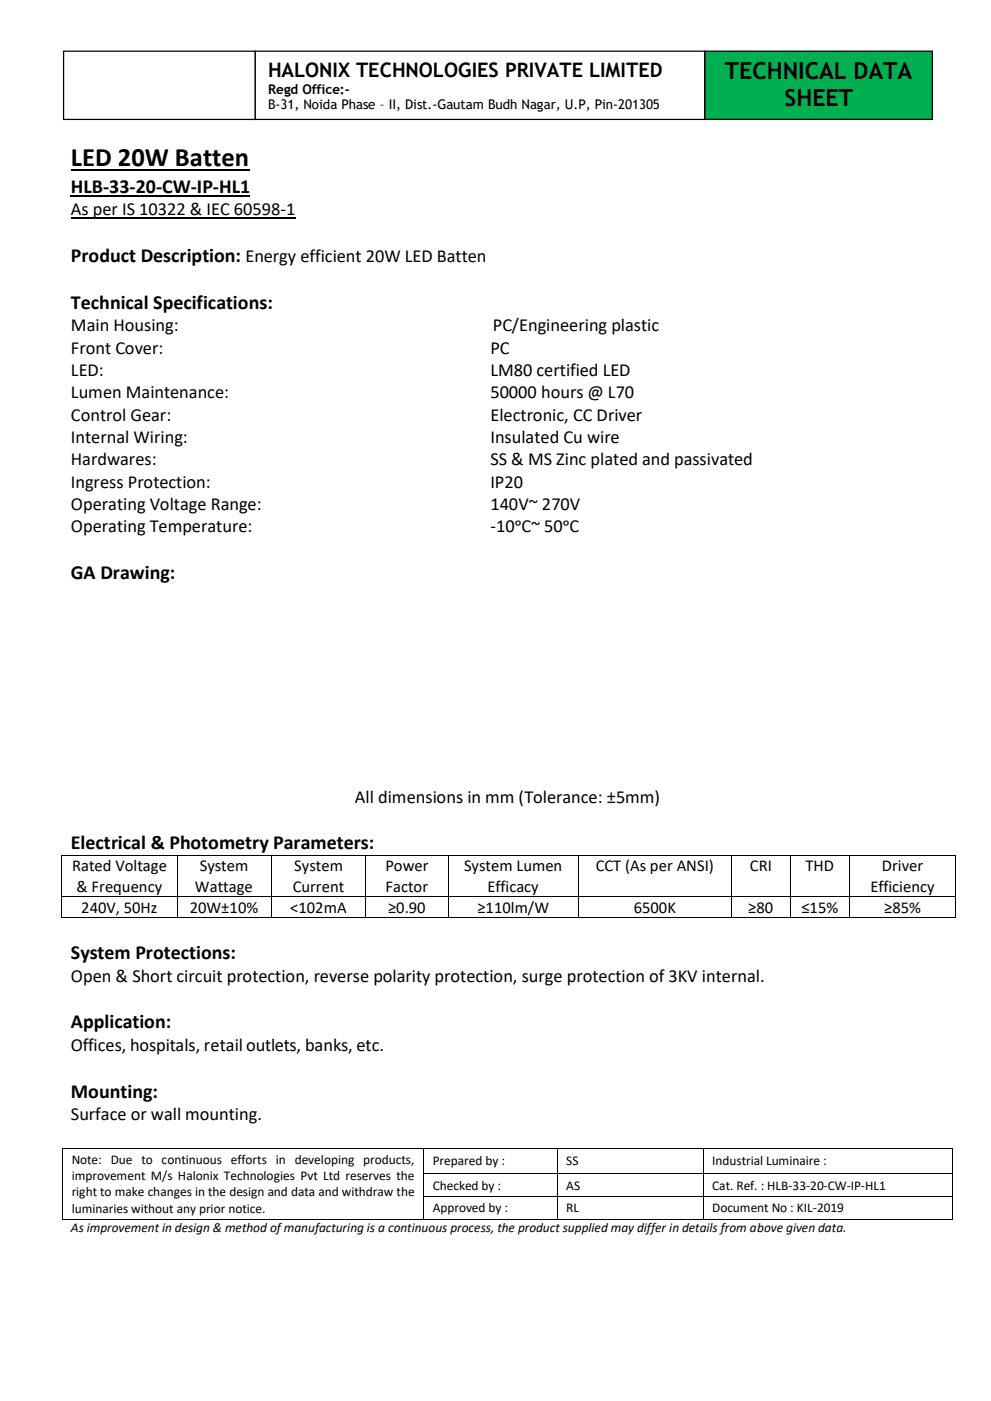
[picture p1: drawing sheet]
<svg xmlns="http://www.w3.org/2000/svg" width="210mm" height="297mm" viewBox="0 0 210 297" stroke-linecap="round" stroke-linejoin="round" font-family="sans-serif">
<defs><g id="words">
<text font-size="5.6" x="15" y="35.3">LED 20W Batten</text>
<g font-size="5">
<text x="153.7" y="16.7">TECHNICAL DATA</text>
<text x="166.3" y="22.4">SHEET</text>
</g>
<g font-size="4.2">
<text x="56.8" y="16.3">HALONIX TECHNOLOGIES PRIVATE LIMITED</text>
<text x="15" y="40.9">HLB-33-20-CW-IP-HL1</text>
<text x="15" y="55.5">Product Description: Energy efficient 20W LED Batten</text>
<text x="15" y="65.4">Technical Specifications:</text>
<text x="15" y="122.7">GA Drawing:</text>
<text x="15" y="180">Electrical &amp; Photometry Parameters:</text>
<text x="15" y="203.3">System Protections:</text>
<text x="15" y="218">Application:</text>
<text x="15" y="232.6">Mounting:</text>
</g>
<g font-size="3.9">
<text x="15" y="45.6">As per IS 10322 &amp; IEC 60598-1</text>
<text x="15" y="70.2">Main Housing:</text>
<text x="104.5" y="70.2">PC/Engineering plastic</text>
<text x="15" y="74.9">Front Cover:</text>
<text x="103.9" y="74.9">PC</text>
<text x="15" y="79.7">LED:</text>
<text x="103.9" y="79.7">LM80 certified LED</text>
<text x="15" y="84.4">Lumen Maintenance:</text>
<text x="15" y="89.2">Control Gear:</text>
<text x="103.9" y="84.4">50000 hours @ L70</text>
<text x="103.9" y="89.2">Electronic, CC Driver</text>
<text x="15" y="93.9">Internal Wiring:</text>
<text x="103.9" y="93.9">Insulated Cu wire</text>
<text x="15" y="98.6">Hardwares:</text>
<text x="103.9" y="98.6">SS &amp; MS Zinc plated and passivated</text>
<text x="15" y="103.4">Ingress Protection:</text>
<text x="103.9" y="103.4">IP20</text>
<text x="15" y="108.1">Operating Voltage Range:</text>
<text x="15" y="112.8">Operating Temperature:</text>
<text x="103.9" y="108.1">140V~ 270V</text>
<text x="103.9" y="112.8">-10ᵒC~ 50ᵒC</text>
<text x="75.2" y="170.1">All dimensions in mm (Tolerance: ±5mm)</text>
<text x="15" y="208.1">Open &amp; Short circuit protection, reverse polarity protection, surge protection of 3KV internal.</text>
<text x="15" y="222.7">Offices, hospitals, retail outlets, banks, etc.</text>
<text x="15" y="237.4">Surface or wall mounting.</text>
</g>
<g font-size="3.5">
<text x="15.3" y="184.6">Rated Voltage</text>
<text x="42.3" y="184.6">System</text>
<text x="62.4" y="184.6">System</text>
<text x="81.7" y="184.6">Power</text>
<text x="98.4" y="184.6">System Lumen</text>
<text x="126.3" y="184.6">CCT (As per ANSI)</text>
<text x="159" y="184.6">CRI</text>
<text x="170.8" y="184.6">THD</text>
<text x="186.9" y="184.6">Driver</text>
<text x="16.2" y="189">&amp; Frequency</text>
<text x="41.3" y="189">Wattage</text>
<text x="62" y="189">Current</text>
<text x="81.7" y="189">Factor</text>
<text x="103.3" y="189">Efficacy</text>
<text x="184.5" y="189">Efficiency</text>
<text x="17.2" y="193.4">240V, 50Hz</text>
<text x="40.2" y="193.4">20W±10%</text>
<text x="61.5" y="193.4">&lt;102mA</text>
<text x="82.3" y="193.4">≥0.90</text>
<text x="101.2" y="193.4">≥110lm/W</text>
<text x="134.3" y="193.4">6500K</text>
<text x="158.6" y="193.4">≥80</text>
<text x="169.9" y="193.4">≤15%</text>
<text x="187.4" y="193.4">≥85%</text>
</g>
<g font-size="2.8">
<text x="56.8" y="19.9">Regd Office:-</text>
<text x="56.8" y="23.2">B-31, Noida Phase – II, Dist.-Gautam Budh Nagar, U.P, Pin-201305</text>
<text x="15.2" y="246.6">Note: Due to continuous efforts in developing products,</text>
<text x="15.2" y="250.1">improvement M/s Halonix Technologies Pvt Ltd reserves the</text>
<text x="91.7" y="247">Prepared by :</text>
<text x="120" y="247">SS</text>
<text x="151" y="247">Industrial Luminaire :</text>
<text x="15.2" y="253.5">right to make changes in the design and data and withdraw the</text>
<text x="15.2" y="257">luminaries without any prior notice.</text>
<text x="91.7" y="252.1">Checked by :</text>
<text x="91.7" y="257">Approved by :</text>
<text x="120" y="252.1">AS</text>
<text x="120" y="257">RL</text>
<text x="151" y="252.1">Cat. Ref. : HLB-33-20-CW-IP-HL1</text>
<text x="151" y="257">Document No : KIL-2019</text>
<text x="15" y="261.1">As improvement in design &amp; method of manufacturing is a continuous process, the product supplied may differ in details from above given data.</text>
</g>
</g></defs>
<path d="M15 36.1h37.8" fill="none" stroke="#000" stroke-width=".38"/>
<path d="M15 41.5h38" fill="none" stroke="#000" stroke-width=".3"/>
<path d="M15 46.2h47.6" fill="none" stroke="#000" stroke-width=".25"/>
<g fill="#000">
<path d="M13 181.1h.2v.2h-.2z" fill-rule="evenodd"/>
<path d="M13 181.1h.2v.2h-.2z" fill-rule="evenodd"/>
<path d="M13 189.9h.2v.2h-.2z" fill-rule="evenodd"/>
<path d="M13 194.4h.2v.2h-.2z" fill-rule="evenodd"/>
<path d="M13 194.4h.2v.2h-.2z" fill-rule="evenodd"/>
<path d="M37.5 181.1h.1v.2h-.1z" fill-rule="evenodd"/>
<path d="M37.5 189.9h.1v.2h-.1z" fill-rule="evenodd"/>
<path d="M37.5 194.4h.1v.2h-.1z" fill-rule="evenodd"/>
<path d="M57.5 181.1h.1v.2h-.1z" fill-rule="evenodd"/>
<path d="M57.5 189.9h.1v.2h-.1z" fill-rule="evenodd"/>
<path d="M57.5 194.4h.1v.2h-.1z" fill-rule="evenodd"/>
<path d="M77.5 181.1h.2v.2h-.2z" fill-rule="evenodd"/>
<path d="M77.5 189.9h.2v.2h-.2z" fill-rule="evenodd"/>
<path d="M77.5 194.4h.2v.2h-.2z" fill-rule="evenodd"/>
<path d="M95 181.1h.1v.2h-.1z" fill-rule="evenodd"/>
<path d="M95 189.9h.1v.2h-.1z" fill-rule="evenodd"/>
<path d="M95 194.4h.1v.2h-.1z" fill-rule="evenodd"/>
<path d="M122.5 181.1h.2v.2h-.2z" fill-rule="evenodd"/>
<path d="M122.5 189.9h.2v.2h-.2z" fill-rule="evenodd"/>
<path d="M122.5 194.4h.2v.2h-.2z" fill-rule="evenodd"/>
<path d="M155 181.1h.2v.2h-.2z" fill-rule="evenodd"/>
<path d="M155 189.9h.2v.2h-.2z" fill-rule="evenodd"/>
<path d="M155 194.4h.2v.2h-.2z" fill-rule="evenodd"/>
<path d="M167.5 181.1h.2v.2h-.2z" fill-rule="evenodd"/>
<path d="M167.5 189.9h.2v.2h-.2z" fill-rule="evenodd"/>
<path d="M167.5 194.4h.2v.2h-.2z" fill-rule="evenodd"/>
<path d="M180 181.1h.2v.2h-.2z" fill-rule="evenodd"/>
<path d="M180 189.9h.2v.2h-.2z" fill-rule="evenodd"/>
<path d="M180 194.4h.2v.2h-.2z" fill-rule="evenodd"/>
<path d="M202.5 181.1h.2v.2h-.2z" fill-rule="evenodd"/>
<path d="M202.5 181.1h.2v.2h-.2z" fill-rule="evenodd"/>
<path d="M202.5 189.9h.2v.2h-.2z" fill-rule="evenodd"/>
<path d="M202.5 194.4h.2v.2h-.2z" fill-rule="evenodd"/>
<path d="M202.5 194.4h.2v.2h-.2z" fill-rule="evenodd"/>
<path d="M13.2 243.2h.2v.2h-.2z" fill-rule="evenodd"/>
<path d="M13.2 243.2h.2v.2h-.2z" fill-rule="evenodd"/>
<path d="M13.2 248.7h.2v.1h-.2z" fill-rule="evenodd"/>
<path d="M13.2 253.6h.2v.1h-.2z" fill-rule="evenodd"/>
<path d="M13.2 258.3h.2v.2h-.2z" fill-rule="evenodd"/>
<path d="M13.2 258.3h.2v.2h-.2z" fill-rule="evenodd"/>
<path d="M89.7 243.2h.2v.2h-.2z" fill-rule="evenodd"/>
<path d="M89.7 248.7h.2v.1h-.2z" fill-rule="evenodd"/>
<path d="M89.7 253.6h.2v.1h-.2z" fill-rule="evenodd"/>
<path d="M89.7 258.3h.2v.2h-.2z" fill-rule="evenodd"/>
<path d="M118.1 243.2h.2v.2h-.2z" fill-rule="evenodd"/>
<path d="M118.1 248.7h.2v.1h-.2z" fill-rule="evenodd"/>
<path d="M118.1 253.6h.2v.1h-.2z" fill-rule="evenodd"/>
<path d="M118.1 258.3h.2v.2h-.2z" fill-rule="evenodd"/>
<path d="M149 243.2h.1v.2h-.1z" fill-rule="evenodd"/>
<path d="M149 248.7h.1v.1h-.1z" fill-rule="evenodd"/>
<path d="M149 253.6h.1v.1h-.1z" fill-rule="evenodd"/>
<path d="M149 258.3h.1v.2h-.1z" fill-rule="evenodd"/>
<path d="M201.8 243.2h.1v.2h-.1z" fill-rule="evenodd"/>
<path d="M201.8 243.2h.1v.2h-.1z" fill-rule="evenodd"/>
<path d="M201.8 248.7h.1v.1h-.1z" fill-rule="evenodd"/>
<path d="M201.8 253.6h.1v.1h-.1z" fill-rule="evenodd"/>
<path d="M201.8 258.3h.1v.2h-.1z" fill-rule="evenodd"/>
<path d="M201.8 258.3h.1v.2h-.1z" fill-rule="evenodd"/>
</g>
<g fill="none" stroke="#000" stroke-width=".21">
<path d="M13.1 181.3v8.6M13.1 190.1v4.3M13.2 181.2h24.3M13.2 190h24.3M13.2 194.5h24.3M37.6 181.3v8.6M37.6 190.1v4.3M37.6 181.2h19.9M37.6 190h19.9M37.6 194.5h19.9M57.5 181.3v8.6M57.5 190.1v4.3"/>
<path d="M57.6 181.2h19.9M57.6 190h19.9M57.6 194.5h19.9M77.6 181.3v8.6M77.6 190.1v4.3M77.7 181.2h17.3M77.7 190h17.3M77.7 194.5h17.3M95.1 181.3v8.6M95.1 190.1v4.3M95.1 181.2h27.4M95.1 190h27.4"/>
<path d="M95.1 194.5h27.4M122.6 181.3v8.6M122.6 190.1v4.3M122.7 181.2h32.3M122.7 190h32.3M122.7 194.5h32.3M155.1 181.3v8.6M155.1 190.1v4.3M155.2 181.2h12.3M155.2 190h12.3M155.2 194.5h12.3M167.6 181.3v8.6"/>
<path d="M167.6 190.1v4.3M167.7 181.2h12.3M167.7 190h12.3M167.7 194.5h12.3M180.1 181.3v8.6M180.1 190.1v4.3M180.2 181.2h22.3M180.2 190h22.3M180.2 194.5h22.3M202.6 181.3v8.6M202.6 190.1v4.3M13.3 243.4v5.3"/>
<path d="M13.3 248.8v4.8M13.3 253.7v4.6M13.4 243.3h76.3M13.4 258.4h76.3M89.8 243.4v5.3M89.8 248.8v4.8M89.8 253.7v4.6M89.9 243.3h28.2M89.9 248.7h28.2M89.9 253.7h28.2M89.9 258.4h28.2M118.2 243.4v5.3"/>
<path d="M118.2 248.8v4.8M118.2 253.7v4.6M118.3 243.3h30.7M118.3 248.7h30.7M118.3 253.7h30.7M118.3 258.4h30.7M149 243.4v5.3M149 248.8v4.8M149 253.7v4.6M149.1 243.3h52.7M149.1 248.7h52.7M149.1 253.7h52.7"/>
<path d="M149.1 258.4h52.7M201.8 243.4v5.3M201.8 248.8v4.8M201.8 253.7v4.6"/>
</g>
<path d="M149.4 10.8h48.2v14.5h-48.2z" fill-rule="evenodd" fill="#00b050"/>
<path d="M149.4 10.8h48.2v14.5h-48.2z" fill="none" stroke="#000" stroke-width=".26"/>
<path d="M13.5 10.8h40.6v14.5h-40.6z" fill-rule="evenodd" fill="#fff"/>
<path d="M13.5 10.8h40.6v14.5h-40.6z" fill="none" stroke="#000" stroke-width=".26"/>
<path d="M54.1 10.8h95.3v14.5h-95.3z" fill-rule="evenodd" fill="#fff"/>
<path d="M54.1 10.8h95.3v14.5h-95.3z" fill="none" stroke="#000" stroke-width=".26"/>
<use href="#words"/>
</svg>
